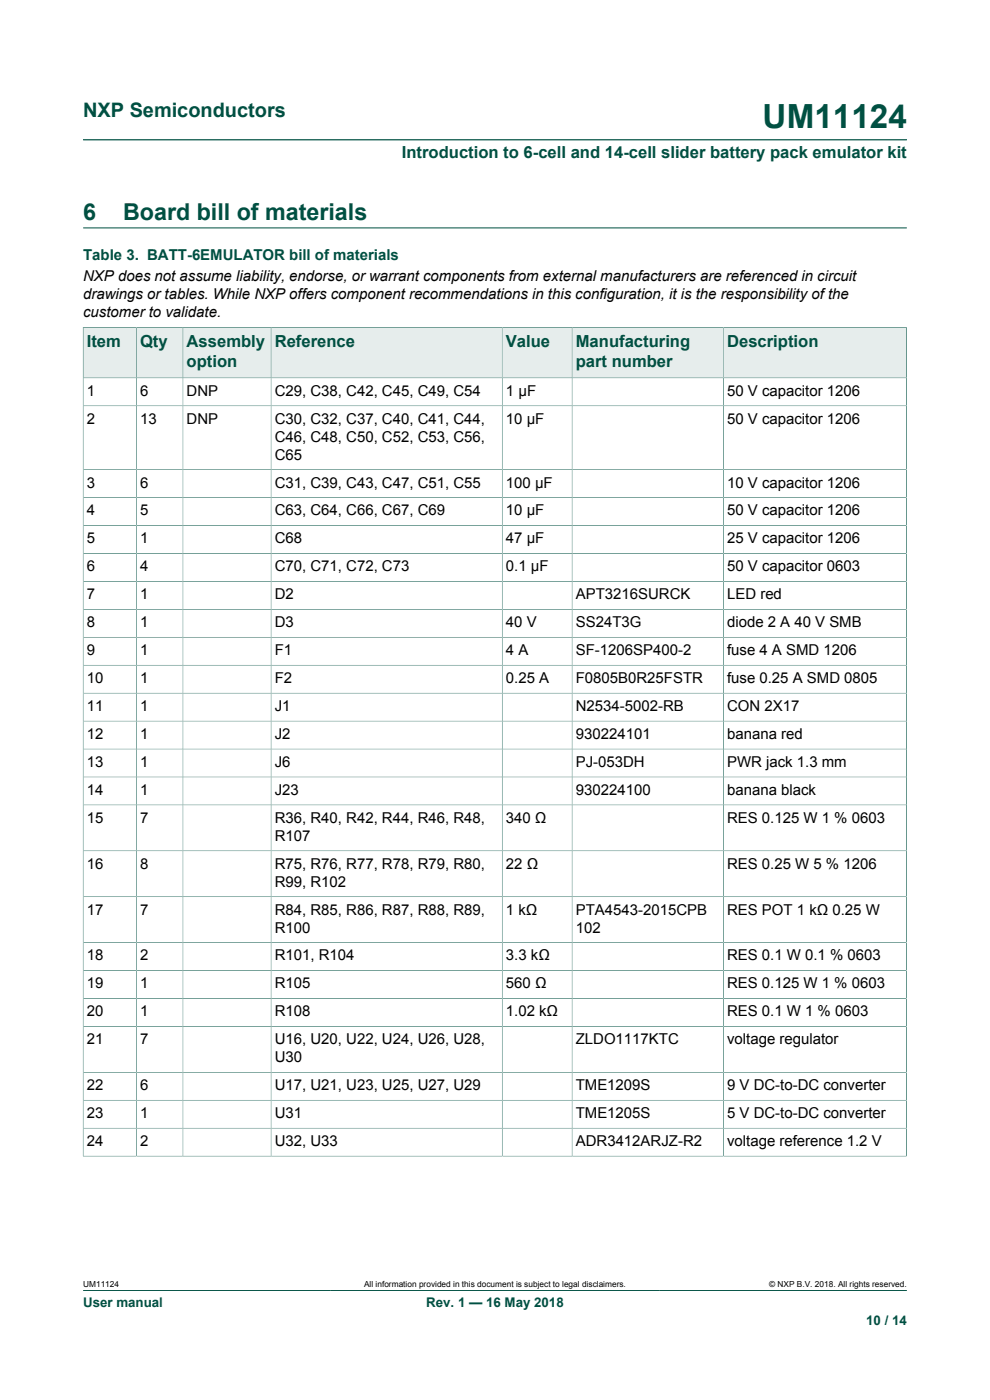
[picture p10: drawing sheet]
<svg xmlns="http://www.w3.org/2000/svg" width="210mm" height="297mm" viewBox="0 0 210 297" stroke-linecap="round" stroke-linejoin="round" font-family="sans-serif">
<defs><g id="words">
<text font-size="7.1" fill="#005042" x="161.8" y="27.2">UM11124</text>
<g font-size="4.9" fill="#005042">
<text x="17.6" y="46.6">6</text>
<text x="26.1" y="46.6">Board bill of materials</text>
</g>
<text font-size="4.2" fill="#005042" x="17.6" y="24.8">NXP Semiconductors</text>
<g font-size="3.5" fill="#005042">
<text x="85.2" y="33.5">Introduction to 6-cell and 14-cell slider battery pack emulator kit</text>
<text x="18.4" y="73.6">Item</text>
<text x="29.7" y="73.6">Qty</text>
<text x="39.6" y="73.6">Assembly</text>
<text x="39.6" y="77.8">option</text>
<text x="58.3" y="73.6">Reference</text>
<text x="107.3" y="73.6">Value</text>
<text x="122.1" y="73.6">Manufacturing</text>
<text x="122.1" y="77.8">part number</text>
<text x="154.2" y="73.6">Description</text>
</g>
<text font-size="3.2" fill="#005042" x="17.6" y="55.2">Table 3. BATT-6EMULATOR bill of materials</text>
<g font-size="3.2">
<text x="17.6" y="59.7">NXP does not assume liability, endorse, or warrant components from external manufacturers are referenced in circuit</text>
<text x="17.6" y="63.5">drawings or tables. While NXP offers component recommendations in this configuration, it is the responsibility of the</text>
<text x="17.6" y="67.3">customer to validate.</text>
<text x="18.4" y="84">1</text>
<text x="29.7" y="84">6</text>
<text x="39.6" y="84">DNP</text>
<text x="58.3" y="84">C29, C38, C42, C45, C49, C54</text>
<text x="107.3" y="84">1 μF</text>
<text x="154.2" y="84">50 V capacitor 1206</text>
<text x="18.4" y="89.9">2</text>
<text x="29.7" y="89.9">13</text>
<text x="39.6" y="89.9">DNP</text>
<text x="58.3" y="89.9">C30, C32, C37, C40, C41, C44,</text>
<text x="107.3" y="89.9">10 μF</text>
<text x="154.2" y="89.9">50 V capacitor 1206</text>
<text x="58.3" y="93.7">C46, C48, C50, C52, C53, C56,</text>
<text x="58.3" y="97.5">C65</text>
<text x="18.4" y="103.4">3</text>
<text x="29.7" y="103.4">6</text>
<text x="58.3" y="103.4">C31, C39, C43, C47, C51, C55</text>
<text x="107.3" y="103.4">100 μF</text>
<text x="154.2" y="103.4">10 V capacitor 1206</text>
<text x="18.4" y="109.4">4</text>
<text x="29.7" y="109.4">5</text>
<text x="58.3" y="109.4">C63, C64, C66, C67, C69</text>
<text x="107.3" y="109.4">10 μF</text>
<text x="154.2" y="109.4">50 V capacitor 1206</text>
<text x="18.4" y="115.3">5</text>
<text x="29.7" y="115.3">1</text>
<text x="58.3" y="115.3">C68</text>
<text x="107.3" y="115.3">47 μF</text>
<text x="154.2" y="115.3">25 V capacitor 1206</text>
<text x="18.4" y="121.2">6</text>
<text x="29.7" y="121.2">4</text>
<text x="58.3" y="121.2">C70, C71, C72, C73</text>
<text x="107.3" y="121.2">0.1 μF</text>
<text x="154.2" y="121.2">50 V capacitor 0603</text>
<text x="18.4" y="127.1">7</text>
<text x="29.7" y="127.1">1</text>
<text x="58.3" y="127.1">D2</text>
<text x="122.1" y="127.1">APT3216SURCK</text>
<text x="154.2" y="127.1">LED red</text>
<text x="18.4" y="133.1">8</text>
<text x="29.7" y="133.1">1</text>
<text x="58.3" y="133.1">D3</text>
<text x="107.3" y="133.1">40 V</text>
<text x="122.1" y="133.1">SS24T3G</text>
<text x="154.2" y="133.1">diode 2 A 40 V SMB</text>
<text x="18.4" y="139">9</text>
<text x="29.7" y="139">1</text>
<text x="58.3" y="139">F1</text>
<text x="107.3" y="139">4 A</text>
<text x="122.1" y="139">SF-1206SP400-2</text>
<text x="154.2" y="139">fuse 4 A SMD 1206</text>
<text x="18.4" y="144.9">10</text>
<text x="29.7" y="144.9">1</text>
<text x="58.3" y="144.9">F2</text>
<text x="107.3" y="144.9">0.25 A</text>
<text x="122.1" y="144.9">F0805B0R25FSTR</text>
<text x="154.2" y="144.9">fuse 0.25 A SMD 0805</text>
<text x="18.4" y="150.8">11</text>
<text x="29.7" y="150.8">1</text>
<text x="58.3" y="150.8">J1</text>
<text x="122.1" y="150.8">N2534-5002-RB</text>
<text x="154.2" y="150.8">CON 2X17</text>
<text x="18.4" y="156.8">12</text>
<text x="29.7" y="156.8">1</text>
<text x="58.3" y="156.8">J2</text>
<text x="122.1" y="156.8">930224101</text>
<text x="154.2" y="156.8">banana red</text>
<text x="18.4" y="162.7">13</text>
<text x="29.7" y="162.7">1</text>
<text x="58.3" y="162.7">J6</text>
<text x="122.1" y="162.7">PJ-053DH</text>
<text x="154.2" y="162.7">PWR jack 1.3 mm</text>
<text x="18.4" y="168.6">14</text>
<text x="29.7" y="168.6">1</text>
<text x="58.3" y="168.6">J23</text>
<text x="122.1" y="168.6">930224100</text>
<text x="154.2" y="168.6">banana black</text>
<text x="18.4" y="174.5">15</text>
<text x="29.7" y="174.5">7</text>
<text x="58.3" y="174.5">R36, R40, R42, R44, R46, R48,</text>
<text x="58.3" y="178.4">R107</text>
<text x="107.3" y="174.5">340 Ω</text>
<text x="154.2" y="174.5">RES 0.125 W 1 % 0603</text>
<text x="18.4" y="184.3">16</text>
<text x="29.7" y="184.3">8</text>
<text x="58.3" y="184.3">R75, R76, R77, R78, R79, R80,</text>
<text x="107.3" y="184.3">22 Ω</text>
<text x="154.2" y="184.3">RES 0.25 W 5 % 1206</text>
<text x="58.3" y="188.1">R99, R102</text>
<text x="18.4" y="194">17</text>
<text x="29.7" y="194">7</text>
<text x="58.3" y="194">R84, R85, R86, R87, R88, R89,</text>
<text x="58.3" y="197.8">R100</text>
<text x="107.3" y="194">1 kΩ</text>
<text x="122.1" y="194">PTA4543-2015CPB</text>
<text x="122.1" y="197.8">102</text>
<text x="154.2" y="194">RES POT 1 kΩ 0.25 W</text>
<text x="18.4" y="203.8">18</text>
<text x="29.7" y="203.8">2</text>
<text x="58.3" y="203.8">R101, R104</text>
<text x="107.3" y="203.8">3.3 kΩ</text>
<text x="154.2" y="203.8">RES 0.1 W 0.1 % 0603</text>
<text x="18.4" y="209.7">19</text>
<text x="29.7" y="209.7">1</text>
<text x="58.3" y="209.7">R105</text>
<text x="107.3" y="209.7">560 Ω</text>
<text x="154.2" y="209.7">RES 0.125 W 1 % 0603</text>
<text x="18.4" y="215.6">20</text>
<text x="29.7" y="215.6">1</text>
<text x="58.3" y="215.6">R108</text>
<text x="107.3" y="215.6">1.02 kΩ</text>
<text x="154.2" y="215.6">RES 0.1 W 1 % 0603</text>
<text x="18.4" y="221.5">21</text>
<text x="29.7" y="221.5">7</text>
<text x="58.3" y="221.5">U16, U20, U22, U24, U26, U28,</text>
<text x="122.1" y="221.5">ZLDO1117KTC</text>
<text x="154.2" y="221.5">voltage regulator</text>
<text x="58.3" y="225.3">U30</text>
<text x="18.4" y="231.3">22</text>
<text x="29.7" y="231.3">6</text>
<text x="58.3" y="231.3">U17, U21, U23, U25, U27, U29</text>
<text x="122.1" y="231.3">TME1209S</text>
<text x="154.2" y="231.3">9 V DC-to-DC converter</text>
<text x="18.4" y="237.2">23</text>
<text x="29.7" y="237.2">1</text>
<text x="58.3" y="237.2">U31</text>
<text x="122.1" y="237.2">TME1205S</text>
<text x="154.2" y="237.2">5 V DC-to-DC converter</text>
<text x="18.4" y="243.1">24</text>
<text x="29.7" y="243.1">2</text>
<text x="58.3" y="243.1">U32, U33</text>
<text x="122.1" y="243.1">ADR3412ARJZ-R2</text>
<text x="154.2" y="243.1">voltage reference 1.2 V</text>
</g>
<g font-size="2.8" fill="#005042">
<text x="17.6" y="277.3">User manual</text>
<text x="90.4" y="277.3">Rev. 1 — 16 May 2018</text>
<text x="183.7" y="281">10 / 14</text>
</g>
<g font-size="1.8">
<text x="17.6" y="273.1">UM11124</text>
<text x="77.2" y="273.1">All information provided in this document is subject to legal disclaimers.</text>
<text x="163.2" y="273.1">© NXP B.V. 2018. All rights reserved.</text>
</g>
</g></defs>
<path d="M17.6 29.7h174.8M17.6 48.3h174.8M17.6 273.8h174.8" fill="none" stroke="#005042" stroke-width=".21"/>
<path d="M17.7 69.5h11.2v10.6h-11.2z" fill="#e6edec"/>
<path d="M17.6 69.4v10.8h11.3v-10.8h-11.3" fill="none" stroke="#005042" stroke-width=".21"/>
<path d="M29 69.5h9.7v10.6h-9.7z" fill="#e6edec"/>
<path d="M28.9 69.4h9.9v10.8h-9.9z" fill="none" stroke="#005042" stroke-width=".21"/>
<path d="M38.9 69.5h18.5v10.6h-18.5z" fill="#e6edec"/>
<path d="M38.8 69.4h18.7v10.8h-18.7z" fill="none" stroke="#005042" stroke-width=".21"/>
<path d="M57.6 69.5h48.9v10.6h-48.9z" fill="#e6edec"/>
<path d="M57.5 69.4h49v10.8h-49z" fill="none" stroke="#005042" stroke-width=".21"/>
<path d="M106.6 69.5h14.7v10.6h-14.7z" fill="#e6edec"/>
<path d="M106.5 69.4h14.9v10.8h-14.9z" fill="none" stroke="#005042" stroke-width=".21"/>
<path d="M121.4 69.5h32v10.6h-32z" fill="#e6edec"/>
<path d="M121.4 69.4h32.1v10.8h-32.1z" fill="none" stroke="#005042" stroke-width=".21"/>
<path d="M153.5 69.5h38.7v10.6h-38.7z" fill="#e6edec"/>
<g fill="none" stroke="#005042" stroke-width=".21">
<path d="M192.3 69.4v175.9M192.3 69.4h-38.8v175.9M17.6 86.1h174.7M17.6 99.6h174.7M28.9 80.2v165.1M38.8 80.2v165.1M57.5 80.2v165.1M106.5 80.2v165.1M121.4 80.2v165.1M192.3 80.2h-174.7v165.1M17.6 105.6h174.7M17.6 111.5h174.7"/>
<path d="M17.6 117.4h174.7M17.6 123.3h174.7M17.6 129.3h174.7M17.6 135.2h174.7M17.6 141.1h174.7M17.6 147.1h174.7M17.6 153h174.7M17.6 158.9h174.7M17.6 164.8h174.7M17.6 170.8h174.7M17.6 180.5h174.7M17.6 190.2h174.7"/>
<path d="M17.6 200h174.7M17.6 205.9h174.7M17.6 211.8h174.7M17.6 217.7h174.7M17.6 227.5h174.7M17.6 233.4h174.7M17.6 239.3h174.7M17.6 245.3h174.7"/>
</g>
<use href="#words"/>
</svg>
